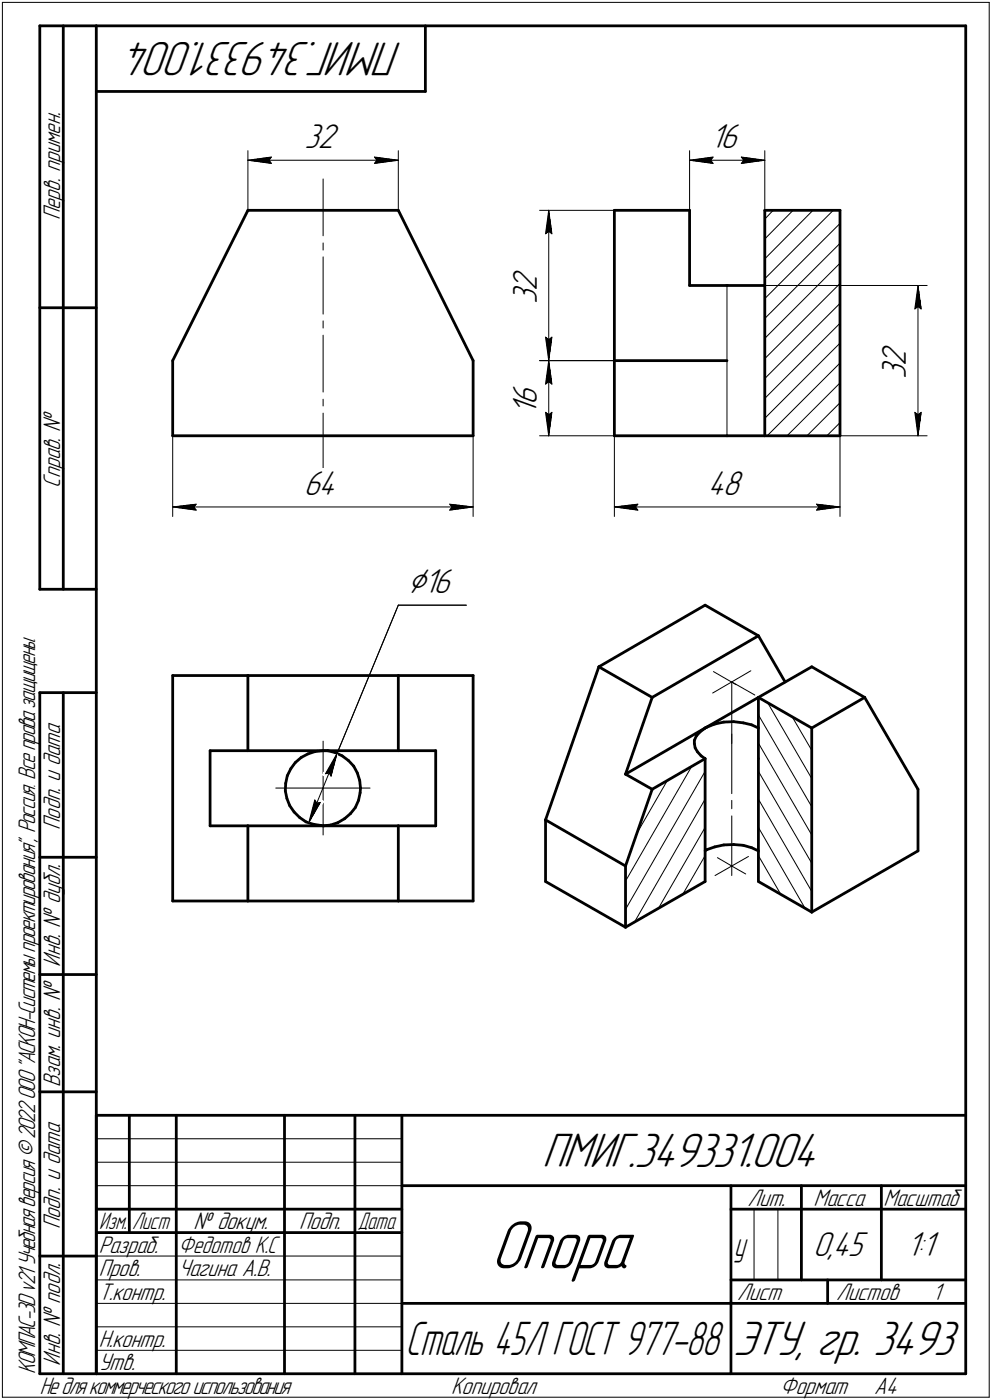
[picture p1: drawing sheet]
<svg xmlns="http://www.w3.org/2000/svg" width="211mm" height="298mm" viewBox="0 0 211 298" stroke-linecap="round" stroke-linejoin="round" font-family="sans-serif">
<defs><g id="words">
<text font-size="15.6" x="104.4" y="270.1">Опора</text>
<g font-size="10.9">
<text x="85.7" y="9" transform="rotate(-180 85.7 9)">ПМИГ.349331.004</text>
<text x="115.3" y="248.5">ПМИГ.349331.004</text>
<text x="156" y="288.5">ЭТУ, гр. 3493</text>
</g>
<text font-size="10.7" x="86.3" y="288.5">Сталь 45Л ГОСТ 977-88</text>
<text font-size="8.5" x="86.7" y="126.3">Ç16</text>
<g font-size="7.8">
<text x="64.8" y="31.6">32</text>
<text x="151.2" y="31.6">16</text>
<text x="114.2" y="64.7" transform="rotate(-90 114.2 64.7)">3</text>
<text x="114.2" y="61.9" transform="rotate(-90 114.2 61.9)">2</text>
<text x="192.8" y="77.9" transform="rotate(-90 192.8 77.9)">2</text>
<text x="192.8" y="80.7" transform="rotate(-90 192.8 80.7)">3</text>
<text x="114.2" y="88.4" transform="rotate(-90 114.2 88.4)">1</text>
<text x="114.2" y="86.3" transform="rotate(-90 114.2 86.3)">6</text>
<text x="64.6" y="105.4">64</text>
<text x="150.6" y="105.4">48</text>
<text x="173" y="267.5">0,45</text>
<text x="192.9" y="267.5">1:1</text>
</g>
<text font-size="7.6" x="156.2" y="267.5">у</text>
<g font-size="5.4">
<text x="12.8" y="46.9" transform="rotate(-90 12.8 46.9)">Перв. примен.</text>
<text x="12.8" y="103.8" transform="rotate(-90 12.8 103.8)">Справ. №</text>
<text x="12.8" y="176.7" transform="rotate(-90 12.8 176.7)">Подп. и дата</text>
<text x="12.8" y="205.8" transform="rotate(-90 12.8 205.8)">Инв. № дубл.</text>
<text x="12.8" y="231.6" transform="rotate(-90 12.8 231.6)">Взам. инв. №</text>
<text x="159.1" y="256.8">Лит.</text>
<text x="173.1" y="256.8">Масса</text>
<text x="188" y="256.8">Масштаб</text>
<text x="12.8" y="261.7" transform="rotate(-90 12.8 261.7)">Подп. и дата</text>
<text x="41.2" y="261.8">№ докум.</text>
<text x="63.6" y="261.8">Подп.</text>
<text x="21" y="266.8">Разраб.</text>
<text x="38" y="266.8">Федотов К.С</text>
<text x="21" y="271.8">Пров.</text>
<text x="38" y="271.8">Чагина А.В.</text>
<text x="21" y="276.8">Т.контр.</text>
<text x="156.9" y="276.8">Лист</text>
<text x="177.9" y="276.8">Листов</text>
<text x="198.4" y="276.8">1</text>
<text x="21" y="286.8">Н.контр.</text>
<text x="7.5" y="292.5" transform="rotate(-90 7.5 292.5)">КОМПАС-3Dv21 Учебнаяверсия©2022ООО&quot;АСКОН-Системыпроектирования&quot;, Россия. Всеправазащищены.</text>
<text x="12.8" y="290.8" transform="rotate(-90 12.8 290.8)">Инв. № подл.</text>
<text x="21" y="291.8">Утв.</text>
<text x="8.5" y="296.7">Недлякоммерческогоиспользования</text>
<text x="96" y="296.8">Копировал</text>
<text x="166" y="296.8">Формат</text>
<text x="186" y="296.8">A4</text>
</g>
<g font-size="5.3">
<text x="21.1" y="261.8">Изм.</text>
<text x="28.1" y="261.8">Лист</text>
<text x="76.1" y="261.8">Дата</text>
</g>
</g></defs>
<g fill="none" stroke="#000" stroke-width=".59">
<path d="M8.5 5.5v120zM8.5 5.5h12zM13.5 5.5v120zM20.5 5.5v287zM20.5 5.5h185zM20.5 19.5h70zM90.5 5.5v14zM205.5 5.5v287zM52.7 44.8h32.1zM52.7 44.8l-16 32zM84.8 44.8l15.9 32zM130.7 44.8h16z"/>
<path d="M130.7 44.8v32zM146.7 44.8v16zM162.7 44.8h16zM162.7 44.8v16zM178.7 44.8v48zM8.5 65.5h12zM36.7 76.8v16zM100.7 76.8v16zM130.7 76.8v16zM130.7 76.8h24zM146.7 60.8h8zM154.7 60.8h8z"/>
<path d="M162.7 60.8v32zM36.7 92.8h64zM130.7 92.8h24zM154.7 92.8h8zM162.7 92.8h16zM8.5 125.5h12zM150 128.9l11.4 6.5zM161.4 135.4l5.6 9.8zM8.5 147.5v145zM8.5 147.5h12zM13.5 147.5v145zM36.7 143.8v48.1z"/>
<path d="M36.7 143.8h16zM44.7 159.9h8zM44.7 159.9v16zM52.7 143.8h32.1zM52.7 159.9h32.1zM52.7 143.8v16.1zM68.7 159.9h1.1zM69.8 159.9l1.6 .4zM84.8 143.8v16.1zM84.8 143.8h15.9zM84.8 159.9h7.9zM92.7 159.9v16z"/>
<path d="M100.7 143.8v48.1zM127.4 142l22.6-13.1zM127.4 142l11.4 6.5zM127.4 142l-11.3 32.6zM138.8 148.5l22.6-13.1zM138.8 148.5l-5.7 16.3zM147.7 157.6v.7zM147.7 158.3l.2 1zM147.9 159.3l.5 .8zM148.2 156.7l-.5 .9zM148.9 155.9l1.1-.9zM148.9 155.9l-.7 .8z"/>
<path d="M150 155l11.4-6.5zM150 155l.4-.1zM150.4 154.9l1.7-.7zM152.1 154.2l1.9-.4zM154 153.8l2.1-.1zM156.1 153.7l2.1 .2zM158.2 153.9l1.7 .4zM159.9 154.3l1.5 .7zM161.4 148.5l11.3-6.5zM161.4 148.5v13zM161.4 148.5l11.3 6.5zM172.7 155l11.3-6.5z"/>
<path d="M172.7 142l11.3 6.5zM172.7 155v39.2zM184 148.5l11.3 19.6zM44.7 175.9h8zM52.7 175.9h32.1zM52.7 175.9v16zM60.7 168.4l.3 1.6zM60.8 166.8l-.1 1.6zM61 170l.6 1.5zM61.1 165.2l-.3 1.6zM61.6 171.5l1 1.4zM61.9 163.7l-.8 1.5z"/>
<path d="M62.6 172.9l1.2 1.2zM62.8 162.4l1.3-1.1zM62.8 162.4l-.9 1.3zM63.8 174.1l1.3 .9zM64.1 161.3l1.4-.8zM65.1 175l1.5 .5zM65.5 160.5l1.6-.5zM66.6 175.5l1.6 .3zM67.1 160l1.6-.1zM68.2 175.8l.5 .1zM68.7 175.9l1.7-.2zM70.4 175.7l1.5-.5z"/>
<path d="M71.4 160.3l1.4 .7zM71.9 175.2l1.4-.9zM72.8 161l1.4 1zM73.3 174.3l1.3-1.1zM74.2 162l1.1 1.2zM75.3 163.2l.7 1.4zM75.6 172l-1 1.2zM76 164.6l.5 1.6zM76.3 170.4l-.7 1.6zM76.5 166.2l.2 1.6zM76.6 168.8l-.3 1.6zM76.7 167.8l-.1 1z"/>
<path d="M84.8 175.9v16zM84.8 175.9h7.9zM116.1 174.6v13.1zM116.1 174.6l17 9.8zM133.1 164.8l16.9-9.8zM133.1 164.8l5.7 3.3zM138.8 168.1l-5.7 16.3zM138.8 168.1l11.2-6.6zM148.4 160.1l.8 .9zM149.2 161l.8 .5zM150 161.5v26.2zM154 179.9l2.1-.1z"/>
<path d="M156.1 179.8l2.1 .2zM161.4 161.5v26.2zM195.3 168.1v13.1zM8.5 182.5h12zM36.7 191.9h16zM52.7 191.9h32.1zM84.8 191.9h15.9zM116.1 187.7l17 9.7zM133.1 184.4v13zM133.1 197.4l16.9-9.7zM150 181.2l.4-.3zM150.4 180.9l1.7-.6z"/>
<path d="M152.1 180.3l1.9-.4zM158.2 180l1.7 .5zM159.9 180.5l1.5 .7zM161.4 187.7l11.3 6.5zM172.7 194.2l22.6-13zM8.5 207.5h12zM8.5 232.5h12zM20.5 237.5h185zM20.5 237.5v55zM27.5 237.5v25zM37.5 237.5v55zM60.5 237.5v55z"/>
<path d="M75.5 237.5v55zM85.5 237.5v55zM20.5 257.5h65zM85.5 252.5h120zM155.5 252.5v40zM155.5 257.5h15zM170.5 252.5v20zM170.5 257.5h35zM187.5 252.5v20zM8.5 267.5h12zM20.5 262.5h65zM85.5 277.5h70z"/>
<path d="M155.5 277.5h50zM155.5 272.5h50zM176.1 272.5v5zM8.5 292.5h12zM20.5 292.5h185z"/>
</g>
<g fill="none" stroke="#000" stroke-width=".21">
<path d="M.5 .5v297zM.5 .5h210zM210.5 .5v297zM52.7 32.1v12.7zM52.7 34.1l5-.7zM52.7 34.1l5 .7zM52.7 34.1h32.1zM57.2 34.1l.5 .7zM57.7 33.4l-.5 .7zM68.7 38.1v12.1zM79.7 34.8l5.1-.7zM79.7 33.4l.5 .7z"/>
<path d="M79.7 33.4l5.1 .7zM80.2 34.1l-.5 .7zM84.8 32.1v12.7zM146.7 32.1v12.7zM146.7 34.1l5-.7zM146.7 34.1l5 .7zM146.7 34.1h16zM151.2 34.1l.5 .7zM151.7 33.4l-.5 .7zM157.7 34.8l5-.7zM157.7 33.4l.5 .7zM157.7 33.4l5 .7z"/>
<path d="M158.2 34.1l-.5 .7zM162.7 32.1v12.7zM68.7 51.7v1.6zM68.7 54.7v12.2zM114.8 44.8h15.9zM116.1 49.8l.7-.5zM116.8 44.8l.6 5zM116.8 49.3l.6 .5zM116.8 44.8l-.7 5zM116.8 44.8v32zM162.7 59.4l14.6-14.6zM164.5 44.8l-1.8 1.9z"/>
<path d="M168.7 44.8l-6 6.1zM173 44.8l-10.3 10.3zM68.7 68.3v1.5zM68.7 71.4v12.1zM114.8 76.8h15.9zM116.1 71.8l.7 5zM116.1 71.8l.7 .5zM116.8 72.3l.6-.5zM116.8 76.8l.6 5zM116.8 76.8l-.7 5zM116.8 76.8v16zM117.4 71.8l-.6 5z"/>
<path d="M154.7 60.8v32zM162.7 76.4l16-16zM162.7 72.1l16-16.1zM162.7 67.8l16-16zM162.7 63.6l16-16zM162.7 60.8h34.6zM194.6 65.8l.7-.5zM195.3 60.8l.7 5zM195.3 65.3l.7 .5zM195.3 60.8l-.7 5zM195.3 60.8v32zM36.7 92.8v17.2z"/>
<path d="M68.7 85v1.4zM68.7 88v12.1zM100.7 92.8v17.2zM114.8 92.8h15.9zM116.1 81.8l.7-.5zM116.1 87.8l.7 5zM116.1 87.8l.7 .5zM116.8 81.3l.6 .5zM116.8 88.3l.6-.5zM117.4 87.8l-.6 5zM130.7 92.8v17.2zM162.7 89.1l16-16z"/>
<path d="M162.7 84.8l16-16zM162.7 80.6l16-16zM162.7 92.8h34.6zM163.2 92.8l15.5-15.5zM167.5 92.8l11.2-11.3zM171.7 92.8l7-7zM175.9 92.8l2.8-2.8zM178.7 92.8v17.2zM194.6 87.8l.7 5zM194.6 87.8l.7 .5zM195.3 88.3l.7-.5zM196 87.8l-.7 5z"/>
<path d="M36.7 107.9l5-.5zM36.7 107.9l5 .7zM36.7 107.9h64zM41.2 107.9l.5 .7zM41.7 107.4l-.5 .5zM95.7 108.6l5-.7zM95.7 107.4l.5 .5zM95.7 107.4l5 .5zM96.2 107.9l-.5 .7zM130.7 107.9l5-.5zM130.7 107.9l5 .7zM130.7 107.9h48z"/>
<path d="M135.2 107.9l.5 .7zM135.7 107.4l-.5 .5zM173.7 108.6l5-.7zM173.7 107.4l.5 .5zM173.7 107.4l5 .5zM174.2 107.9l-.5 .7zM84.8 128.9l-13.1 31.5zM84.8 128.9h14.4zM68.7 157.8v10zM151.6 147.6l4.1-2.4zM151.8 143l4.8 2.8zM155.7 145.2v13.1z"/>
<path d="M155.7 145.2l4.1-2.4zM155.7 145.2l4.9 2.8zM155.7 156.3v12.7zM161.4 158.2l11.3 19.6zM161.4 152.2l11.3 19.6zM163.3 149.6l9.4 16.2zM168.6 152.7l4.1 7.1zM58.7 167.8h10zM67 170.3l-1.3 4.9zM67 170.3l.4 .7zM67.4 171l.8-.1zM68.2 170.9l-2.5 4.3z"/>
<path d="M68.7 167.8h10zM68.7 167.8v10zM69.3 164.8l.7-.2zM70 164.6l.4 .7zM71.7 160.4l-1.3 4.9zM71.7 160.4l-2.4 4.4zM71.7 160.4l-6 14.8zM142 166.2l-6.4 11.2zM147.2 163.2l-14.1 24.4zM150 176.2l-9.9 17.2zM150 170.2l-15 26.2zM150 164.3l-16.9 29.3z"/>
<path d="M155.7 173.7v12.7zM155.7 170.4v1.8zM161.4 176.2l9.9 17.2zM161.4 170.2l11.3 19.6zM161.4 164.3l11.3 19.5zM150 182.2l-4.7 8.2zM152.1 186.4l3.6-2zM152.7 182.6l3 1.8zM155.5 184.3l3.2 1.8zM155.7 184.4l3.6-2zM161.4 182.2l4.7 8.2zM20.5 247.5h65z"/>
<path d="M20.5 252.5h65zM20.5 242.5h65zM160.4 257.5v15zM165.5 257.5v15zM20.5 267.5h65zM20.5 272.5h65zM20.5 277.5h65zM.5 297.5h210zM20.5 282.5h65zM20.5 287.5h65z"/>
</g>
<g fill="#fff" stroke="#fff" stroke-width=".21">
<path d="M64.6 99.8h8.2zM64.6 99.9h8.2zM64.6 100h8.2zM64.6 100.1h8.2zM64.6 100.2h8.2zM64.6 100.2h8.2zM64.6 100.3h8.2zM64.6 100.4h8.2zM64.6 100.5h8.2zM64.6 100.6h8.2zM64.6 100.7h8.2zM64.6 100.8h8.2zM64.6 100.8h8.2zM64.6 100.9h8.2zM64.6 101h8.2zM64.6 101.1h8.2zM64.6 101.2h8.2zM64.6 101.3h8.2zM64.6 101.3h8.2zM64.6 101.4h8.2zM64.6 101.5h8.2zM64.6 101.6h8.2zM64.6 101.7h8.2zM64.6 101.8h8.2zM64.6 101.9h8.2zM64.6 101.9h8.2zM64.6 102h8.2zM64.6 102.1h8.2zM64.6 102.2h8.2zM64.6 102.3h8.2zM64.6 102.4h8.2zM64.6 102.4h8.2zM64.6 102.5h8.2zM64.6 102.6h8.2zM64.6 102.7h8.2zM64.6 102.8h8.2zM64.6 102.9h8.2zM64.6 103h8.2zM64.6 103h8.2zM64.6 103.1h8.2zM64.6 103.2h8.2zM64.6 103.3h8.2zM64.6 103.4h8.2zM64.6 103.5h8.2zM64.6 103.5h8.2zM64.6 103.6h8.2zM64.6 103.7h8.2zM64.6 103.8h8.2zM64.6 103.9h8.2zM64.6 104h8.2zM64.6 104.1h8.2zM64.6 104.1h8.2zM64.6 104.2h8.2zM64.6 104.3h8.2zM64.6 104.4h8.2zM64.6 104.5h8.2zM64.6 104.6h8.2zM64.6 104.6h8.2zM64.6 104.7h8.2zM64.6 104.8h8.2zM64.6 104.9h8.2zM64.6 105h8.2zM64.6 105.1h8.2zM64.6 105.2h8.2zM64.6 105.2h8.2zM64.6 105.3h8.2zM64.6 105.4h8.2zM64.6 105.5h8.2zM64.6 105.6h8.2zM64.6 105.7h8.2zM64.6 105.7h8.2zM64.6 105.8h8.2zM64.6 105.9h8.2zM64.6 106h8.2zM64.6 106.1h8.2zM64.6 106.2h8.2zM64.6 106.3h8.2zM64.6 106.3h8.2zM64.6 106.4h8.2zM64.6 106.5h8.2zM64.6 106.6h8.2zM64.6 106.7h8.2zM64.6 106.8h8.2zM64.6 106.8h8.2zM64.6 106.9h8.2z"/>
<path d="M41.7 106.8h.5zM41.1 106.9h1.1zM40.4 107h1.8zM39.8 107.1h2.4zM39.2 107.2h3zM38.5 107.3h3.7zM38.4 107.4h3.8zM38.1 107.4h4.1zM37.9 107.5h4.3zM37.7 107.6h4.5zM37.4 107.7h4.8zM37.3 107.8h4.9zM37 107.9h5.2zM36.7 107.9h5.5zM37 108h5.2zM37.2 108.1h5zM37.3 108.2h4.9zM37.6 108.3h4.6zM37.8 108.4h4.4zM37.9 108.5h4.3zM38.2 108.5h4zM38.4 108.6h3.8zM38.5 108.7h3.7zM39.2 108.8h3zM39.8 108.9h2.4zM40.4 109h1.8zM41.1 109.1h1.1zM41.7 109.1h.5z"/>
<path d="M95.2 106.8h.7zM95.2 106.9h1.3zM95.2 107h1.9zM95.2 107.1h2.5zM95.2 107.2h3.1zM95.2 107.3h3.7zM95.2 107.4h3.9zM95.2 107.4h4.2zM95.2 107.5h4.4zM95.2 107.6h4.6zM95.2 107.7h4.9zM95.2 107.8h5zM95.2 107.9h5.3zM95.2 107.9h5.5zM95.2 108h5.3zM95.2 108.1h5.1zM95.2 108.2h4.9zM95.2 108.3h4.7zM95.2 108.4h4.5zM95.2 108.5h4.3zM95.2 108.5h4.1zM95.2 108.6h3.9zM95.2 108.7h3.7zM95.2 108.8h3.1zM95.2 108.9h2.5zM95.2 109h1.9zM95.2 109.1h1.3zM95.2 109.1h.7z"/>
<path d="M64.9 26h7.7zM64.9 26.1h7.7zM64.9 26.2h7.7zM64.9 26.2h7.7zM64.9 26.3h7.7zM64.9 26.4h7.7zM64.9 26.5h7.7zM64.9 26.6h7.7zM64.9 26.7h7.7zM64.9 26.8h7.7zM64.9 26.8h7.7zM64.9 26.9h7.7zM64.9 27h7.7zM64.9 27.1h7.7zM64.9 27.2h7.7zM64.9 27.3h7.7zM64.9 27.3h7.7zM64.9 27.4h7.7zM64.9 27.5h7.7zM64.9 27.6h7.7zM64.9 27.7h7.7zM64.9 27.8h7.7zM64.9 27.9h7.7zM64.9 27.9h7.7zM64.9 28h7.7zM64.9 28.1h7.7zM64.9 28.2h7.7zM64.9 28.3h7.7zM64.9 28.4h7.7zM64.9 28.4h7.7zM64.9 28.5h7.7zM64.9 28.6h7.7zM64.9 28.7h7.7zM64.9 28.8h7.7zM64.9 28.9h7.7zM64.9 29h7.7zM64.9 29h7.7zM64.9 29.1h7.7zM64.9 29.2h7.7zM64.9 29.3h7.7zM64.9 29.4h7.7zM64.9 29.5h7.7zM64.9 29.5h7.7zM64.9 29.6h7.7zM64.9 29.7h7.7zM64.9 29.8h7.7zM64.9 29.9h7.7zM64.9 30h7.7zM64.9 30.1h7.7zM64.9 30.1h7.7zM64.9 30.2h7.7zM64.9 30.3h7.7zM64.9 30.4h7.7zM64.9 30.5h7.7zM64.9 30.6h7.7zM64.9 30.6h7.7zM64.9 30.7h7.7zM64.9 30.8h7.7zM64.9 30.9h7.7zM64.9 31h7.7zM64.9 31.1h7.7zM64.9 31.2h7.7zM64.9 31.2h7.7zM64.9 31.3h7.7zM64.9 31.4h7.7zM64.9 31.5h7.7zM64.9 31.6h7.7zM64.9 31.7h7.7zM64.9 31.7h7.7zM64.9 31.8h7.7zM64.9 31.9h7.7zM64.9 32h7.7zM64.9 32.1h7.7zM64.9 32.2h7.7zM64.9 32.3h7.7zM64.9 32.3h7.7zM64.9 32.4h7.7zM64.9 32.5h7.7zM64.9 32.6h7.7zM64.9 32.7h7.7zM64.9 32.8h7.7zM64.9 32.9h7.7zM64.9 32.9h7.7zM64.9 33h7.7z"/>
<path d="M57.7 32.9h.6zM57.1 33h1.2zM56.4 33.1h1.9zM55.8 33.2h2.5zM55.2 33.3h3.1zM54.5 33.4h3.8zM54.4 33.4h3.9zM54.2 33.5h4.1zM53.9 33.6h4.4zM53.8 33.7h4.5zM53.6 33.8h4.7zM53.3 33.9h5zM53.2 34h5.1zM53 34h5.3zM52.7 34.1h5.6zM53 34.2h5.3zM53.3 34.3h5zM53.4 34.4h4.9zM53.7 34.5h4.6zM53.9 34.5h4.4zM54.1 34.6h4.2zM54.4 34.7h3.9zM54.5 34.8h3.8zM55.2 34.9h3.1zM55.8 35h2.5zM56.4 35.1h1.9zM57.1 35.1h1.2zM57.7 35.2h.6z"/>
<path d="M79.2 32.9h.7zM79.2 33h1.3zM79.2 33.1h1.9zM79.2 33.2h2.5zM79.2 33.3h3.1zM79.2 33.4h3.7zM79.2 33.4h3.9zM79.2 33.5h4.1zM79.2 33.6h4.4zM79.2 33.7h4.5zM79.2 33.8h4.8zM79.2 33.9h5zM79.2 34h5.2zM79.2 34h5.4zM79.2 34.1h5.6zM79.2 34.2h5.4zM79.2 34.3h5.1zM79.2 34.4h4.9zM79.2 34.5h4.6zM79.2 34.5h4.5zM79.2 34.6h4.2zM79.2 34.7h3.9zM79.2 34.8h3.7zM79.2 34.9h3.1zM79.2 35h2.5zM79.2 35.1h1.9zM79.2 35.1h1.3zM79.2 35.2h.7z"/>
<path d="M66.6 169.8h.3zM66.6 169.8h.5zM66.6 169.9h.7zM66.5 170h1.1zM66.5 170.1h1.2zM66.5 170.2h1.5zM66.5 170.3h1.7zM66.5 170.3h1.8zM66.5 170.4h2.1zM66.5 170.5h2.2zM66.5 170.6h2.4zM66.4 170.7h2.5zM66.4 170.8h2.4zM66.4 170.9h2.4zM66.4 170.9h2.3zM66.3 171h2.4zM66.3 171.1h2.4zM66.3 171.2h2.3zM66.3 171.3h2.3zM66.2 171.4h2.3zM66.2 171.4h2.3zM66.2 171.5h2.2zM66.2 171.6h2.2zM66.1 171.7h2.2zM66.1 171.8h2.1zM66.1 171.9h2.1zM66.1 172h2.1zM66 172h2.2zM66 172.1h2.1zM66 172.2h2zM66 172.3h2zM66 172.4h1.9zM66 172.5h1.9zM66 172.6h1.8zM66 172.6h1.8zM65.9 172.7h1.8zM65.9 172.8h1.7zM65.9 172.9h1.7zM65.9 173h1.7zM65.8 173.1h1.8zM65.8 173.1h1.7zM65.8 173.2h1.7zM65.7 173.3h1.7zM65.7 173.4h1.6zM65.7 173.5h1.6zM65.7 173.6h1.5zM65.7 173.7h1.5zM65.7 173.7h1.4zM65.7 173.8h1.4zM65.7 173.9h1.3zM65.7 174h1.2zM65.7 174.1h1.1zM65.7 174.2h1zM65.7 174.2h.9zM65.7 174.3h.8zM65.7 174.4h.8zM65.7 174.5h.7zM65.7 174.6h.6zM65.7 174.7h.5zM65.7 174.8h.4zM65.7 174.8h.3zM65.7 174.9h.3zM65.7 175h.2z"/>
<path d="M71.6 160.5h.2zM71.5 160.6h.3zM71.5 160.7h.3zM71.4 160.8h.4zM71.3 160.9h.5zM71.2 161h.6zM71.1 161h.7zM71 161.1h.8zM71 161.2h.8zM70.9 161.3h.9zM70.8 161.4h1zM70.7 161.5h1.1zM70.6 161.5h1.2zM70.5 161.6h1.3zM70.4 161.7h1.4zM70.4 161.8h1.4zM70.4 161.9h1.4zM70.3 162h1.5zM70.3 162.1h1.5zM70.2 162.1h1.6zM70.2 162.2h1.6zM70.1 162.3h1.7zM70 162.4h1.8zM70 162.5h1.8zM69.9 162.6h1.9zM69.9 162.6h1.9zM69.8 162.7h1.9zM69.8 162.8h1.9zM69.8 162.9h1.9zM69.7 163h1.9zM69.7 163.1h1.9zM69.6 163.2h2zM69.6 163.2h2zM69.5 163.3h2zM69.4 163.4h2.1zM69.4 163.5h2.1zM69.3 163.6h2.2zM69.3 163.7h2.2zM69.3 163.7h2.2zM69.3 163.8h2.2zM69.2 163.9h2.2zM69.1 164h2.3zM69.1 164.1h2.3zM69 164.2h2.3zM69 164.3h2.3zM68.9 164.3h2.4zM68.9 164.4h2.4zM68.8 164.5h2.4zM68.7 164.6h2.5zM68.7 164.7h2.5zM68.7 164.8h2.4zM68.7 164.8h2.4zM68.6 164.9h2.5zM68.5 165h2.6zM68.7 165.1h2.3zM68.9 165.2h2.1zM69.1 165.3h1.9zM69.3 165.4h1.7zM69.5 165.4h1.5zM69.7 165.5h1.3zM69.9 165.6h1.1zM70.2 165.7h.7zM70.4 165.8h.5zM70.6 165.9h.3z"/>
<path d="M86.7 120.6h10.6zM86.7 120.7h10.6zM86.7 120.8h10.6zM86.7 120.9h10.6zM86.7 121h10.6zM86.7 121.1h10.6zM86.7 121.2h10.6zM86.7 121.2h10.6zM86.7 121.3h10.6zM86.7 121.4h10.6zM86.7 121.5h10.6zM86.7 121.6h10.6zM86.7 121.7h10.6zM86.7 121.8h10.6zM86.7 121.8h10.6zM86.7 121.9h10.6zM86.7 122h10.6zM86.7 122.1h10.6zM86.7 122.2h10.6zM86.7 122.3h10.6zM86.7 122.3h10.6zM86.7 122.4h10.6zM86.7 122.5h10.6zM86.7 122.6h10.6zM86.7 122.7h10.6zM86.7 122.8h10.6zM86.7 122.9h10.6zM86.7 122.9h10.6zM86.7 123h10.6zM86.7 123.1h10.6zM86.7 123.2h10.6zM86.7 123.3h10.6zM86.7 123.4h10.6zM86.7 123.4h10.6zM86.7 123.5h10.6zM86.7 123.6h10.6zM86.7 123.7h10.6zM86.7 123.8h10.6zM86.7 123.9h10.6zM86.7 124h10.6zM86.7 124h10.6zM86.7 124.1h10.6zM86.7 124.2h10.6zM86.7 124.3h10.6zM86.7 124.4h10.6zM86.7 124.5h10.6zM86.7 124.5h10.6zM86.7 124.6h10.6zM86.7 124.7h10.6zM86.7 124.8h10.6zM86.7 124.9h10.6zM86.7 125h10.6zM86.7 125.1h10.6zM86.7 125.1h10.6zM86.7 125.2h10.6zM86.7 125.3h10.6zM86.7 125.4h10.6zM86.7 125.5h10.6zM86.7 125.6h10.6zM86.7 125.6h10.6zM86.7 125.7h10.6zM86.7 125.8h10.6zM86.7 125.9h10.6zM86.7 126h10.6zM86.7 126.1h10.6zM86.7 126.2h10.6zM86.7 126.2h10.6zM86.7 126.3h10.6zM86.7 126.4h10.6zM86.7 126.5h10.6zM86.7 126.6h10.6zM86.7 126.7h10.6zM86.7 126.7h10.6zM86.7 126.8h10.6zM86.7 126.9h10.6zM86.7 127h10.6zM86.7 127.1h10.6zM86.7 127.2h10.6zM86.7 127.3h10.6zM86.7 127.3h10.6zM86.7 127.4h10.6zM86.7 127.5h10.6zM86.7 127.6h10.6zM86.7 127.7h10.6zM86.7 127.8h10.6zM86.7 127.8h10.6z"/>
<path d="M150.6 99.8h8.2zM150.6 99.9h8.2zM150.6 100h8.2zM150.6 100.1h8.2zM150.6 100.2h8.2zM150.6 100.2h8.2zM150.6 100.3h8.2zM150.6 100.4h8.2zM150.6 100.5h8.2zM150.6 100.6h8.2zM150.6 100.7h8.2zM150.6 100.8h8.2zM150.6 100.8h8.2zM150.6 100.9h8.2zM150.6 101h8.2zM150.6 101.1h8.2zM150.6 101.2h8.2zM150.6 101.3h8.2zM150.6 101.3h8.2zM150.6 101.4h8.2zM150.6 101.5h8.2zM150.6 101.6h8.2zM150.6 101.7h8.2zM150.6 101.8h8.2zM150.6 101.9h8.2zM150.6 101.9h8.2zM150.6 102h8.2zM150.6 102.1h8.2zM150.6 102.2h8.2zM150.6 102.3h8.2zM150.6 102.4h8.2zM150.6 102.4h8.2zM150.6 102.5h8.2zM150.6 102.6h8.2zM150.6 102.7h8.2zM150.6 102.8h8.2zM150.6 102.9h8.2zM150.6 103h8.2zM150.6 103h8.2zM150.6 103.1h8.2zM150.6 103.2h8.2zM150.6 103.3h8.2zM150.6 103.4h8.2zM150.6 103.5h8.2zM150.6 103.5h8.2zM150.6 103.6h8.2zM150.6 103.7h8.2zM150.6 103.8h8.2zM150.6 103.9h8.2zM150.6 104h8.2zM150.6 104.1h8.2zM150.6 104.1h8.2zM150.6 104.2h8.2zM150.6 104.3h8.2zM150.6 104.4h8.2zM150.6 104.5h8.2zM150.6 104.6h8.2zM150.6 104.6h8.2zM150.6 104.7h8.2zM150.6 104.8h8.2zM150.6 104.9h8.2zM150.6 105h8.2zM150.6 105.1h8.2zM150.6 105.2h8.2zM150.6 105.2h8.2zM150.6 105.3h8.2zM150.6 105.4h8.2zM150.6 105.5h8.2zM150.6 105.6h8.2zM150.6 105.7h8.2zM150.6 105.7h8.2zM150.6 105.8h8.2zM150.6 105.9h8.2zM150.6 106h8.2zM150.6 106.1h8.2zM150.6 106.2h8.2zM150.6 106.3h8.2zM150.6 106.3h8.2zM150.6 106.4h8.2zM150.6 106.5h8.2zM150.6 106.6h8.2zM150.6 106.7h8.2zM150.6 106.8h8.2zM150.6 106.8h8.2zM150.6 106.9h8.2z"/>
<path d="M135.6 106.8h.6zM135 106.9h1.2zM134.4 107h1.8zM133.8 107.1h2.4zM133.2 107.2h3zM132.5 107.3h3.7zM132.3 107.4h3.9zM132.1 107.4h4.1zM131.9 107.5h4.3zM131.7 107.6h4.5zM131.4 107.7h4.8zM131.2 107.8h5zM131 107.9h5.2zM130.7 107.9h5.5zM131 108h5.2zM131.1 108.1h5.1zM131.3 108.2h4.9zM131.6 108.3h4.6zM131.7 108.4h4.5zM131.9 108.5h4.3zM132.2 108.5h4zM132.3 108.6h3.9zM132.5 108.7h3.7zM133.2 108.8h3zM133.8 108.9h2.4zM134.4 109h1.8zM135 109.1h1.2zM135.6 109.1h.6z"/>
<path d="M173.2 106.8h.7zM173.2 106.9h1.3zM173.2 107h1.9zM173.2 107.1h2.6zM173.2 107.2h3.2zM173.2 107.3h3.8zM173.2 107.4h4zM173.2 107.4h4.3zM173.2 107.5h4.4zM173.2 107.6h4.7zM173.2 107.7h4.9zM173.2 107.8h5.1zM173.2 107.9h5.4zM173.2 107.9h5.5zM173.2 108h5.4zM173.2 108.1h5.2zM173.2 108.2h4.9zM173.2 108.3h4.8zM173.2 108.4h4.6zM173.2 108.5h4.3zM173.2 108.5h4.2zM173.2 108.6h4zM173.2 108.7h3.8zM173.2 108.8h3.2zM173.2 108.9h2.6zM173.2 109h1.9zM173.2 109.1h1.3zM173.2 109.1h.7z"/>
<path d="M108.6 56.9h7.1zM108.6 57h7.1zM108.6 57.1h7.1zM108.6 57.1h7.1zM108.6 57.2h7.1zM108.6 57.3h7.1zM108.6 57.4h7.1zM108.6 57.5h7.1zM108.6 57.6h7.1zM108.6 57.7h7.1zM108.6 57.7h7.1zM108.6 57.8h7.1zM108.6 57.9h7.1zM108.6 58h7.1zM108.6 58.1h7.1zM108.6 58.2h7.1zM108.6 58.3h7.1zM108.6 58.3h7.1zM108.6 58.4h7.1zM108.6 58.5h7.1zM108.6 58.6h7.1zM108.6 58.7h7.1zM108.6 58.8h7.1zM108.6 58.8h7.1zM108.6 58.9h7.1zM108.6 59h7.1zM108.6 59.1h7.1zM108.6 59.2h7.1zM108.6 59.3h7.1zM108.6 59.4h7.1zM108.6 59.4h7.1zM108.6 59.5h7.1zM108.6 59.6h7.1zM108.6 59.7h7.1zM108.6 59.8h7.1zM108.6 59.9h7.1zM108.6 59.9h7.1zM108.6 60h7.1zM108.6 60.1h7.1zM108.6 60.2h7.1zM108.6 60.3h7.1zM108.6 60.4h7.1zM108.6 60.5h7.1zM108.6 60.5h7.1zM108.6 60.6h7.1zM108.6 60.7h7.1zM108.6 60.8h7.1zM108.6 60.9h7.1zM108.6 61h7.1zM108.6 61h7.1zM108.6 61.1h7.1zM108.6 61.2h7.1zM108.6 61.3h7.1zM108.6 61.4h7.1zM108.6 61.5h7.1zM108.6 61.6h7.1zM108.6 61.6h7.1zM108.6 61.7h7.1zM108.6 61.8h7.1zM108.6 61.9h7.1zM108.6 62h7.1zM108.6 62.1h7.1zM108.6 62.1h7.1zM108.6 62.2h7.1zM108.6 62.3h7.1zM108.6 62.4h7.1zM108.6 62.5h7.1zM108.6 62.6h7.1zM108.6 62.7h7.1zM108.6 62.7h7.1zM108.6 62.8h7.1zM108.6 62.9h7.1zM108.6 63h7.1zM108.6 63.1h7.1zM108.6 63.2h7.1zM108.6 63.2h7.1zM108.6 63.3h7.1zM108.6 63.4h7.1zM108.6 63.5h7.1zM108.6 63.6h7.1zM108.6 63.7h7.1zM108.6 63.8h7.1zM108.6 63.8h7.1zM108.6 63.9h7.1zM108.6 64h7.1zM108.6 64.1h7.1zM108.6 64.2h7.1zM108.6 64.3h7.1zM108.6 64.3h7.1zM108.6 64.4h7.1zM108.6 64.5h7.1zM108.6 64.6h7.1z"/>
<path d="M116.7 45h.2zM116.7 45.1h.2zM116.6 45.2h.4zM116.6 45.3h.4zM116.5 45.4h.5zM116.5 45.5h.6zM116.5 45.6h.6zM116.4 45.6h.8zM116.4 45.7h.8zM116.3 45.8h1zM116.3 45.9h1zM116.2 46h1.1zM116.2 46.1h1.1zM116.2 46.1h1.1zM116.2 46.2h1.2zM116.2 46.3h1.2zM116.1 46.4h1.4zM116.1 46.5h1.4zM116 46.6h1.5zM116 46.7h1.6zM116 46.7h1.6zM116 46.8h1.6zM116 46.9h1.6zM116 47h1.6zM116 47.1h1.6zM116 47.2h1.6zM116 47.2h1.7zM115.9 47.3h1.8zM115.9 47.4h1.8zM115.9 47.5h1.8zM115.9 47.6h1.8zM115.9 47.7h1.8zM115.9 47.8h1.8zM115.9 47.8h1.9zM115.9 47.9h1.9zM115.9 48h1.9zM115.8 48.1h2zM115.8 48.2h2zM115.8 48.3h2zM115.8 48.3h2zM115.8 48.4h2zM115.8 48.5h2.1zM115.8 48.6h2.1zM115.8 48.7h2.1zM115.8 48.8h2.1zM115.7 48.9h2.2zM115.7 48.9h2.2zM115.7 49h2.2zM115.7 49.1h2.2zM115.7 49.2h2.2zM115.7 49.3h2.2zM115.7 49.4h2.2zM115.7 49.4h2.2zM115.7 49.5h2.2zM115.7 49.6h2.2zM115.7 49.7h2.3zM115.7 49.8h2.3zM115.7 49.9h2.3zM115.7 50h2.3zM115.7 50h2.3zM115.7 50.1h2.3zM115.7 50.2h2.3z"/>
<path d="M115.6 71.3h2.4zM115.7 71.4h2.3zM115.7 71.5h2.3zM115.7 71.5h2.3zM115.7 71.6h2.3zM115.7 71.7h2.3zM115.7 71.8h2.3zM115.7 71.9h2.3zM115.7 72h2.2zM115.7 72.1h2.2zM115.7 72.1h2.2zM115.7 72.2h2.2zM115.7 72.3h2.2zM115.7 72.4h2.2zM115.7 72.5h2.2zM115.7 72.6h2.2zM115.7 72.6h2.2zM115.7 72.7h2.2zM115.8 72.8h2.1zM115.8 72.9h2.1zM115.8 73h2.1zM115.8 73.1h2.1zM115.8 73.2h2zM115.8 73.2h2zM115.8 73.3h2zM115.8 73.4h2zM115.8 73.5h2zM115.9 73.6h1.9zM115.9 73.7h1.9zM115.9 73.7h1.9zM115.9 73.8h1.8zM115.9 73.9h1.8zM115.9 74h1.8zM115.9 74.1h1.8zM115.9 74.2h1.8zM115.9 74.3h1.8zM116 74.3h1.7zM116 74.4h1.6zM116 74.5h1.6zM116 74.6h1.6zM116 74.7h1.6zM116 74.8h1.6zM116 74.8h1.6zM116 74.9h1.6zM116 75h1.5zM116.1 75.1h1.4zM116.1 75.2h1.4zM116.2 75.3h1.2zM116.2 75.4h1.2zM116.2 75.4h1.1zM116.2 75.5h1.1zM116.2 75.6h1.1zM116.3 75.7h1zM116.3 75.8h1zM116.4 75.9h.8zM116.4 75.9h.8zM116.5 76h.6zM116.5 76.1h.6zM116.5 76.2h.5zM116.6 76.3h.4zM116.6 76.4h.4zM116.7 76.5h.2zM116.7 76.5h.2z"/>
<path d="M151.1 26h7.1zM151.1 26.1h7.1zM151.1 26.2h7.1zM151.1 26.2h7.1zM151.1 26.3h7.1zM151.1 26.4h7.1zM151.1 26.5h7.1zM151.1 26.6h7.1zM151.1 26.7h7.1zM151.1 26.8h7.1zM151.1 26.8h7.1zM151.1 26.9h7.1zM151.1 27h7.1zM151.1 27.1h7.1zM151.1 27.2h7.1zM151.1 27.3h7.1zM151.1 27.3h7.1zM151.1 27.4h7.1zM151.1 27.5h7.1zM151.1 27.6h7.1zM151.1 27.7h7.1zM151.1 27.8h7.1zM151.1 27.9h7.1zM151.1 27.9h7.1zM151.1 28h7.1zM151.1 28.1h7.1zM151.1 28.2h7.1zM151.1 28.3h7.1zM151.1 28.4h7.1zM151.1 28.4h7.1zM151.1 28.5h7.1zM151.1 28.6h7.1zM151.1 28.7h7.1zM151.1 28.8h7.1zM151.1 28.9h7.1zM151.1 29h7.1zM151.1 29h7.1zM151.1 29.1h7.1zM151.1 29.2h7.1zM151.1 29.3h7.1zM151.1 29.4h7.1zM151.1 29.5h7.1zM151.1 29.5h7.1zM151.1 29.6h7.1zM151.1 29.7h7.1zM151.1 29.8h7.1zM151.1 29.9h7.1zM151.1 30h7.1zM151.1 30.1h7.1zM151.1 30.1h7.1zM151.1 30.2h7.1zM151.1 30.3h7.1zM151.1 30.4h7.1zM151.1 30.5h7.1zM151.1 30.6h7.1zM151.1 30.6h7.1zM151.1 30.7h7.1zM151.1 30.8h7.1zM151.1 30.9h7.1zM151.1 31h7.1zM151.1 31.1h7.1zM151.1 31.2h7.1zM151.1 31.2h7.1zM151.1 31.3h7.1zM151.1 31.4h7.1zM151.1 31.5h7.1zM151.1 31.6h7.1zM151.1 31.7h7.1zM151.1 31.7h7.1zM151.1 31.8h7.1zM151.1 31.9h7.1zM151.1 32h7.1zM151.1 32.1h7.1zM151.1 32.2h7.1zM151.1 32.3h7.1zM151.1 32.3h7.1zM151.1 32.4h7.1zM151.1 32.5h7.1zM151.1 32.6h7.1zM151.1 32.7h7.1zM151.1 32.8h7.1zM151.1 32.9h7.1zM151.1 32.9h7.1zM151.1 33h7.1z"/>
<path d="M151.6 32.9h.6zM151 33h1.2zM150.4 33.1h1.8zM149.8 33.2h2.4zM149.2 33.3h3zM148.5 33.4h3.7zM148.3 33.4h3.9zM148.2 33.5h4zM147.9 33.6h4.3zM147.7 33.7h4.5zM147.6 33.8h4.6zM147.3 33.9h4.9zM147.2 34h5zM147 34h5.2zM146.7 34.1h5.5zM147 34.2h5.2zM147.2 34.3h5zM147.4 34.4h4.8zM147.7 34.5h4.5zM147.9 34.5h4.3zM148.1 34.6h4.1zM148.3 34.7h3.9zM148.5 34.8h3.7zM149.2 34.9h3zM149.8 35h2.4zM150.4 35.1h1.8zM151 35.1h1.2zM151.6 35.2h.6z"/>
<path d="M157.2 32.9h.7zM157.2 33h1.3zM157.2 33.1h1.9zM157.2 33.2h2.6zM157.2 33.3h3.2zM157.2 33.4h3.8zM157.2 33.4h4zM157.2 33.5h4.2zM157.2 33.6h4.3zM157.2 33.7h4.6zM157.2 33.8h4.8zM157.2 33.9h4.9zM157.2 34h5.2zM157.2 34h5.4zM157.2 34.1h5.5zM157.2 34.2h5.4zM157.2 34.3h5.1zM157.2 34.4h4.9zM157.2 34.5h4.7zM157.2 34.5h4.4zM157.2 34.6h4.3zM157.2 34.7h4zM157.2 34.8h3.8zM157.2 34.9h3.2zM157.2 35h2.6zM157.2 35.1h1.9zM157.2 35.1h1.3zM157.2 35.2h.7z"/>
<path d="M187.2 72.9h7.1zM187.2 73h7.1zM187.2 73.1h7.1zM187.2 73.2h7.1zM187.2 73.2h7.1zM187.2 73.3h7.1zM187.2 73.4h7.1zM187.2 73.5h7.1zM187.2 73.6h7.1zM187.2 73.7h7.1zM187.2 73.7h7.1zM187.2 73.8h7.1zM187.2 73.9h7.1zM187.2 74h7.1zM187.2 74.1h7.1zM187.2 74.2h7.1zM187.2 74.3h7.1zM187.2 74.3h7.1zM187.2 74.4h7.1zM187.2 74.5h7.1zM187.2 74.6h7.1zM187.2 74.7h7.1zM187.2 74.8h7.1zM187.2 74.8h7.1zM187.2 74.9h7.1zM187.2 75h7.1zM187.2 75.1h7.1zM187.2 75.2h7.1zM187.2 75.3h7.1zM187.2 75.4h7.1zM187.2 75.4h7.1zM187.2 75.5h7.1zM187.2 75.6h7.1zM187.2 75.7h7.1zM187.2 75.8h7.1zM187.2 75.9h7.1zM187.2 75.9h7.1zM187.2 76h7.1zM187.2 76.1h7.1zM187.2 76.2h7.1zM187.2 76.3h7.1zM187.2 76.4h7.1zM187.2 76.5h7.1zM187.2 76.5h7.1zM187.2 76.6h7.1zM187.2 76.7h7.1zM187.2 76.8h7.1zM187.2 76.9h7.1zM187.2 77h7.1zM187.2 77h7.1zM187.2 77.1h7.1zM187.2 77.2h7.1zM187.2 77.3h7.1zM187.2 77.4h7.1zM187.2 77.5h7.1zM187.2 77.6h7.1zM187.2 77.6h7.1zM187.2 77.7h7.1zM187.2 77.8h7.1zM187.2 77.9h7.1zM187.2 78h7.1zM187.2 78.1h7.1zM187.2 78.1h7.1zM187.2 78.2h7.1zM187.2 78.3h7.1zM187.2 78.4h7.1zM187.2 78.5h7.1zM187.2 78.6h7.1zM187.2 78.7h7.1zM187.2 78.7h7.1zM187.2 78.8h7.1zM187.2 78.9h7.1zM187.2 79h7.1zM187.2 79.1h7.1zM187.2 79.2h7.1zM187.2 79.2h7.1zM187.2 79.3h7.1zM187.2 79.4h7.1zM187.2 79.5h7.1zM187.2 79.6h7.1zM187.2 79.7h7.1zM187.2 79.8h7.1zM187.2 79.8h7.1zM187.2 79.9h7.1zM187.2 80h7.1zM187.2 80.1h7.1zM187.2 80.2h7.1zM187.2 80.3h7.1zM187.2 80.3h7.1zM187.2 80.4h7.1zM187.2 80.5h7.1zM187.2 80.6h7.1z"/>
<path d="M195.2 61h.3zM195.2 61.1h.3zM195.2 61.2h.4zM195.2 61.3h.4zM195.1 61.4h.5zM195.1 61.5h.6zM195.1 61.6h.6zM195 61.6h.7zM195 61.7h.7zM194.9 61.8h.9zM194.9 61.9h.9zM194.8 62h1zM194.8 62.1h1.1zM194.8 62.1h1.1zM194.7 62.2h1.3zM194.7 62.3h1.3zM194.6 62.4h1.5zM194.6 62.5h1.5zM194.6 62.6h1.5zM194.6 62.7h1.6zM194.6 62.7h1.6zM194.6 62.8h1.6zM194.6 62.9h1.6zM194.6 63h1.6zM194.6 63.1h1.6zM194.6 63.2h1.6zM194.5 63.2h1.7zM194.5 63.3h1.8zM194.5 63.4h1.8zM194.5 63.5h1.8zM194.5 63.6h1.8zM194.5 63.7h1.8zM194.5 63.8h1.8zM194.4 63.8h1.9zM194.4 63.9h1.9zM194.4 64h1.9zM194.4 64.1h1.9zM194.4 64.2h1.9zM194.4 64.3h1.9zM194.4 64.3h1.9zM194.3 64.4h2zM194.3 64.5h2zM194.3 64.6h2zM194.3 64.7h2zM194.3 64.8h2zM194.3 64.9h2.1zM194.3 64.9h2.1zM194.3 65h2.1zM194.2 65.1h2.2zM194.2 65.2h2.2zM194.2 65.3h2.2zM194.2 65.4h2.2zM194.2 65.4h2.2zM194.2 65.5h2.2zM194.2 65.6h2.3zM194.1 65.7h2.4zM194.1 65.8h2.4zM194.1 65.9h2.4zM194.1 66h2.4zM194.1 66h2.4zM194.1 66.1h2.4zM194.1 66.2h2.4z"/>
<path d="M194.1 87.3h2.4zM194.1 87.4h2.4zM194.1 87.5h2.4zM194.1 87.5h2.4zM194.1 87.6h2.4zM194.1 87.7h2.4zM194.1 87.8h2.4zM194.1 87.9h2.4zM194.2 88h2.3zM194.2 88.1h2.2zM194.2 88.1h2.2zM194.2 88.2h2.2zM194.2 88.3h2.2zM194.2 88.4h2.2zM194.2 88.5h2.2zM194.3 88.6h2.1zM194.3 88.6h2.1zM194.3 88.7h2.1zM194.3 88.8h2zM194.3 88.9h2zM194.3 89h2zM194.3 89.1h2zM194.3 89.2h2zM194.4 89.2h1.9zM194.4 89.3h1.9zM194.4 89.4h1.9zM194.4 89.5h1.9zM194.4 89.6h1.9zM194.4 89.7h1.9zM194.4 89.7h1.9zM194.5 89.8h1.8zM194.5 89.9h1.8zM194.5 90h1.8zM194.5 90.1h1.8zM194.5 90.2h1.8zM194.5 90.3h1.8zM194.5 90.3h1.7zM194.6 90.4h1.6zM194.6 90.5h1.6zM194.6 90.6h1.6zM194.6 90.7h1.6zM194.6 90.8h1.6zM194.6 90.8h1.6zM194.6 90.9h1.6zM194.6 91h1.5zM194.6 91.1h1.5zM194.6 91.2h1.5zM194.7 91.3h1.3zM194.7 91.4h1.3zM194.8 91.4h1.1zM194.8 91.5h1.1zM194.8 91.6h1zM194.9 91.7h.9zM194.9 91.8h.9zM195 91.9h.7zM195 91.9h.7zM195.1 92h.6zM195.1 92.1h.6zM195.1 92.2h.5zM195.2 92.3h.4zM195.2 92.4h.4zM195.2 92.5h.3zM195.2 92.5h.3z"/>
<path d="M108.6 81.3h7.1zM108.6 81.4h7.1zM108.6 81.4h7.1zM108.6 81.5h7.1zM108.6 81.6h7.1zM108.6 81.7h7.1zM108.6 81.8h7.1zM108.6 81.9h7.1zM108.6 82h7.1zM108.6 82h7.1zM108.6 82.1h7.1zM108.6 82.2h7.1zM108.6 82.3h7.1zM108.6 82.4h7.1zM108.6 82.5h7.1zM108.6 82.5h7.1zM108.6 82.6h7.1zM108.6 82.7h7.1zM108.6 82.8h7.1zM108.6 82.9h7.1zM108.6 83h7.1zM108.6 83.1h7.1zM108.6 83.1h7.1zM108.6 83.2h7.1zM108.6 83.3h7.1zM108.6 83.4h7.1zM108.6 83.5h7.1zM108.6 83.6h7.1zM108.6 83.7h7.1zM108.6 83.7h7.1zM108.6 83.8h7.1zM108.6 83.9h7.1zM108.6 84h7.1zM108.6 84.1h7.1zM108.6 84.2h7.1zM108.6 84.2h7.1zM108.6 84.3h7.1zM108.6 84.4h7.1zM108.6 84.5h7.1zM108.6 84.6h7.1zM108.6 84.7h7.1zM108.6 84.8h7.1zM108.6 84.8h7.1zM108.6 84.9h7.1zM108.6 85h7.1zM108.6 85.1h7.1zM108.6 85.2h7.1zM108.6 85.3h7.1zM108.6 85.3h7.1zM108.6 85.4h7.1zM108.6 85.5h7.1zM108.6 85.6h7.1zM108.6 85.7h7.1zM108.6 85.8h7.1zM108.6 85.9h7.1zM108.6 85.9h7.1zM108.6 86h7.1zM108.6 86.1h7.1zM108.6 86.2h7.1zM108.6 86.3h7.1zM108.6 86.4h7.1zM108.6 86.4h7.1zM108.6 86.5h7.1zM108.6 86.6h7.1zM108.6 86.7h7.1zM108.6 86.8h7.1zM108.6 86.9h7.1zM108.6 87h7.1zM108.6 87h7.1zM108.6 87.1h7.1zM108.6 87.2h7.1zM108.6 87.3h7.1zM108.6 87.4h7.1zM108.6 87.5h7.1zM108.6 87.5h7.1zM108.6 87.6h7.1zM108.6 87.7h7.1zM108.6 87.8h7.1zM108.6 87.9h7.1zM108.6 88h7.1zM108.6 88.1h7.1zM108.6 88.1h7.1zM108.6 88.2h7.1zM108.6 88.3h7.1z"/>
<path d="M116.7 77h.2zM116.7 77.1h.2zM116.6 77.2h.4zM116.6 77.3h.4zM116.5 77.4h.5zM116.5 77.5h.6zM116.5 77.6h.6zM116.4 77.6h.8zM116.4 77.7h.8zM116.3 77.8h1zM116.3 77.9h1zM116.2 78h1.1zM116.2 78.1h1.1zM116.2 78.1h1.1zM116.2 78.2h1.2zM116.2 78.3h1.2zM116.1 78.4h1.4zM116.1 78.5h1.4zM116 78.6h1.5zM116 78.7h1.6zM116 78.7h1.6zM116 78.8h1.6zM116 78.9h1.6zM116 79h1.6zM116 79.1h1.6zM116 79.2h1.6zM116 79.2h1.7zM115.9 79.3h1.8zM115.9 79.4h1.8zM115.9 79.5h1.8zM115.9 79.6h1.8zM115.9 79.7h1.8zM115.9 79.8h1.8zM115.9 79.8h1.9zM115.9 79.9h1.9zM115.9 80h1.9zM115.8 80.1h2zM115.8 80.2h2zM115.8 80.3h2zM115.8 80.3h2zM115.8 80.4h2zM115.8 80.5h2.1zM115.8 80.6h2.1zM115.8 80.7h2.1zM115.8 80.8h2.1zM115.7 80.9h2.2zM115.7 80.9h2.2zM115.7 81h2.2zM115.7 81.1h2.2zM115.7 81.2h2.2zM115.7 81.3h2.2zM115.7 81.4h2.2zM115.7 81.4h2.2zM115.7 81.5h2.2zM115.7 81.6h2.2zM115.7 81.7h2.3zM115.7 81.8h2.3zM115.7 81.9h2.3zM115.7 82h2.3zM115.7 82h2.3zM115.7 82.1h2.3zM115.7 82.2h2.3z"/>
<path d="M115.6 87.3h2.4zM115.7 87.4h2.3zM115.7 87.5h2.3zM115.7 87.5h2.3zM115.7 87.6h2.3zM115.7 87.7h2.3zM115.7 87.8h2.3zM115.7 87.9h2.3zM115.7 88h2.2zM115.7 88.1h2.2zM115.7 88.1h2.2zM115.7 88.2h2.2zM115.7 88.3h2.2zM115.7 88.4h2.2zM115.7 88.5h2.2zM115.7 88.6h2.2zM115.7 88.6h2.2zM115.7 88.7h2.2zM115.8 88.8h2.1zM115.8 88.9h2.1zM115.8 89h2.1zM115.8 89.1h2.1zM115.8 89.2h2zM115.8 89.2h2zM115.8 89.3h2zM115.8 89.4h2zM115.8 89.5h2zM115.9 89.6h1.9zM115.9 89.7h1.9zM115.9 89.7h1.9zM115.9 89.8h1.8zM115.9 89.9h1.8zM115.9 90h1.8zM115.9 90.1h1.8zM115.9 90.2h1.8zM115.9 90.3h1.8zM116 90.3h1.7zM116 90.4h1.6zM116 90.5h1.6zM116 90.6h1.6zM116 90.7h1.6zM116 90.8h1.6zM116 90.8h1.6zM116 90.9h1.6zM116 91h1.5zM116.1 91.1h1.4zM116.1 91.2h1.4zM116.2 91.3h1.2zM116.2 91.4h1.2zM116.2 91.4h1.1zM116.2 91.5h1.1zM116.2 91.6h1.1zM116.3 91.7h1zM116.3 91.8h1zM116.4 91.9h.8zM116.4 91.9h.8zM116.5 92h.6zM116.5 92.1h.6zM116.5 92.2h.5zM116.6 92.3h.4zM116.6 92.4h.4zM116.7 92.5h.2zM116.7 92.5h.2z"/>
</g>
<g fill="#000" stroke="#000" stroke-width=".21">
<path d="M52.7 34.1h4.5zM53.4 34.2h3.9zM54 34.3h3.4zM54.7 34.4h2.8zM55.3 34.5h2.2zM55.9 34.5h1.7zM56.6 34.6h1.1zM57.1 34.7h.6z"/>
<path d="M57.1 33.5h.6zM56.6 33.6h1.1zM55.9 33.7h1.7zM55.3 33.8h2.2zM54.7 33.9h2.8zM54 34h3.4zM53.4 34h3.9z"/>
<path d="M79.8 33.5h.5zM79.8 33.6h1.1zM79.9 33.7h1.7zM79.9 33.8h2.3zM80 33.9h2.9zM80.1 34h3.4zM80.2 34h4z"/>
<path d="M80.2 34.1h4.6zM80.2 34.2h4zM80.1 34.3h3.4zM80 34.4h2.9zM79.9 34.5h2.3zM79.9 34.5h1.7zM79.8 34.6h1.1zM79.8 34.7h.5z"/>
<path d="M146.7 34.1h4.5zM147.4 34.2h3.9zM148 34.3h3.4zM148.7 34.4h2.8zM149.3 34.5h2.2zM149.9 34.5h1.7zM150.5 34.6h1.1zM151.1 34.7h.6z"/>
<path d="M151.1 33.5h.6zM150.5 33.6h1.1zM149.9 33.7h1.7zM149.3 33.8h2.2zM148.7 33.9h2.8zM148 34h3.4zM147.4 34h3.9z"/>
<path d="M157.8 33.5h.6zM157.9 33.6h1.1zM158 33.7h1.7zM158 33.8h2.3zM158.1 33.9h2.8zM158.2 34h3.3zM158.2 34h3.9z"/>
<path d="M158.2 34.1h4.5zM158.2 34.2h3.9zM158.2 34.3h3.3zM158.1 34.4h2.8zM158 34.5h2.3zM158 34.5h1.7zM157.9 34.6h1.1zM157.8 34.7h.6z"/>
<path d="M116.6 46.1h.2zM116.6 46.1h.2zM116.6 46.2h.2zM116.6 46.3h.2zM116.6 46.4h.2zM116.6 46.5h.2zM116.6 46.6h.2zM116.6 46.7h.2zM116.5 46.7h.3zM116.5 46.8h.3zM116.5 46.9h.3zM116.5 47h.3zM116.5 47.1h.3zM116.5 47.2h.3zM116.5 47.2h.3zM116.4 47.3h.4zM116.4 47.4h.4zM116.4 47.5h.4zM116.4 47.6h.4zM116.4 47.7h.4zM116.4 47.8h.4zM116.4 47.8h.4zM116.3 47.9h.5zM116.3 48h.5zM116.3 48.1h.5zM116.3 48.2h.5zM116.3 48.3h.5zM116.3 48.3h.5zM116.3 48.4h.5zM116.3 48.5h.5zM116.2 48.6h.6zM116.2 48.7h.6zM116.2 48.8h.6zM116.2 48.9h.6zM116.2 48.9h.6zM116.2 49h.6zM116.2 49.1h.6zM116.2 49.2h.6zM116.2 49.3h.6zM116.2 49.4h.5zM116.2 49.4h.4zM116.2 49.5h.2zM116.2 49.6h.1z"/>
<path d="M116.8 45.5h.1zM116.8 45.6h.1zM116.8 45.6h.1zM116.8 45.7h.1zM116.8 45.8h.1zM116.8 45.9h.1zM116.8 46h.1zM116.8 46.1h.2zM116.8 46.1h.2zM116.8 46.2h.2zM116.8 46.3h.2zM116.8 46.4h.2zM116.8 46.5h.2zM116.8 46.6h.2zM116.8 46.7h.2zM116.8 46.7h.3zM116.8 46.8h.3zM116.8 46.9h.3zM116.8 47h.3zM116.8 47.1h.3zM116.8 47.2h.3zM116.8 47.2h.3zM116.8 47.3h.4zM116.8 47.4h.4zM116.8 47.5h.4zM116.8 47.6h.4zM116.8 47.7h.4zM116.8 47.8h.4zM116.8 47.8h.4zM116.8 47.9h.5zM116.8 48h.5zM116.8 48.1h.5zM116.8 48.2h.5zM116.8 48.3h.5zM116.8 48.3h.5zM116.8 48.4h.5zM116.8 48.5h.5zM116.8 48.6h.5zM116.8 48.7h.5zM116.8 48.8h.5zM116.8 48.9h.5zM116.8 48.9h.5zM116.8 49h.5zM116.8 49.1h.5zM116.8 49.2h.6zM116.8 49.3h.6zM116.9 49.4h.5zM117 49.4h.4zM117.1 49.5h.3zM117.3 49.6h.1z"/>
<path d="M116.2 72h.1zM116.2 72.1h.2zM116.2 72.1h.4zM116.2 72.2h.5zM116.2 72.3h.6zM116.2 72.4h.6zM116.2 72.5h.6zM116.2 72.6h.6zM116.2 72.6h.6zM116.2 72.7h.6zM116.2 72.8h.6zM116.2 72.9h.6zM116.2 73h.6zM116.3 73.1h.5zM116.3 73.2h.5zM116.3 73.2h.5zM116.3 73.3h.5zM116.3 73.4h.5zM116.3 73.5h.5zM116.3 73.6h.5zM116.3 73.7h.5zM116.4 73.7h.4zM116.4 73.8h.4zM116.4 73.9h.4zM116.4 74h.4zM116.4 74.1h.4zM116.4 74.2h.4zM116.4 74.3h.4zM116.5 74.3h.3zM116.5 74.4h.3zM116.5 74.5h.3zM116.5 74.6h.3zM116.5 74.7h.3zM116.5 74.8h.3zM116.5 74.8h.3zM116.6 74.9h.2zM116.6 75h.2zM116.6 75.1h.2zM116.6 75.2h.2zM116.6 75.3h.2zM116.6 75.4h.2zM116.6 75.4h.2zM116.6 75.5h.2z"/>
<path d="M116.6 78.1h.2zM116.6 78.1h.2zM116.6 78.2h.2zM116.6 78.3h.2zM116.6 78.4h.2zM116.6 78.5h.2zM116.6 78.6h.2zM116.6 78.7h.2zM116.5 78.7h.3zM116.5 78.8h.3zM116.5 78.9h.3zM116.5 79h.3zM116.5 79.1h.3zM116.5 79.2h.3zM116.5 79.2h.3zM116.4 79.3h.4zM116.4 79.4h.4zM116.4 79.5h.4zM116.4 79.6h.4zM116.4 79.7h.4zM116.4 79.8h.4zM116.4 79.8h.4zM116.3 79.9h.5zM116.3 80h.5zM116.3 80.1h.5zM116.3 80.2h.5zM116.3 80.3h.5zM116.3 80.3h.5zM116.3 80.4h.5zM116.3 80.5h.5zM116.2 80.6h.6zM116.2 80.7h.6zM116.2 80.8h.6zM116.2 80.9h.6zM116.2 80.9h.6zM116.2 81h.6zM116.2 81.1h.6zM116.2 81.2h.6zM116.2 81.3h.6zM116.2 81.4h.5zM116.2 81.4h.4zM116.2 81.5h.2zM116.2 81.6h.1z"/>
<path d="M116.8 77.5h.1zM116.8 77.6h.1zM116.8 77.6h.1zM116.8 77.7h.1zM116.8 77.8h.1zM116.8 77.9h.1zM116.8 78h.1zM116.8 78.1h.2zM116.8 78.1h.2zM116.8 78.2h.2zM116.8 78.3h.2zM116.8 78.4h.2zM116.8 78.5h.2zM116.8 78.6h.2zM116.8 78.7h.2zM116.8 78.7h.3zM116.8 78.8h.3zM116.8 78.9h.3zM116.8 79h.3zM116.8 79.1h.3zM116.8 79.2h.3zM116.8 79.2h.3zM116.8 79.3h.4zM116.8 79.4h.4zM116.8 79.5h.4zM116.8 79.6h.4zM116.8 79.7h.4zM116.8 79.8h.4zM116.8 79.8h.4zM116.8 79.9h.5zM116.8 80h.5zM116.8 80.1h.5zM116.8 80.2h.5zM116.8 80.3h.5zM116.8 80.3h.5zM116.8 80.4h.5zM116.8 80.5h.5zM116.8 80.6h.5zM116.8 80.7h.5zM116.8 80.8h.5zM116.8 80.9h.5zM116.8 80.9h.5zM116.8 81h.5zM116.8 81.1h.5zM116.8 81.2h.6zM116.8 81.3h.6zM116.9 81.4h.5zM117 81.4h.4zM117.1 81.5h.3zM117.3 81.6h.1z"/>
<path d="M117.3 72h.1zM117.1 72.1h.3zM117 72.1h.4zM116.9 72.2h.5zM116.8 72.3h.6zM116.8 72.4h.6zM116.8 72.5h.5zM116.8 72.6h.5zM116.8 72.6h.5zM116.8 72.7h.5zM116.8 72.8h.5zM116.8 72.9h.5zM116.8 73h.5zM116.8 73.1h.5zM116.8 73.2h.5zM116.8 73.2h.5zM116.8 73.3h.5zM116.8 73.4h.5zM116.8 73.5h.5zM116.8 73.6h.5zM116.8 73.7h.5zM116.8 73.7h.4zM116.8 73.8h.4zM116.8 73.9h.4zM116.8 74h.4zM116.8 74.1h.4zM116.8 74.2h.4zM116.8 74.3h.4zM116.8 74.3h.3zM116.8 74.4h.3zM116.8 74.5h.3zM116.8 74.6h.3zM116.8 74.7h.3zM116.8 74.8h.3zM116.8 74.8h.3zM116.8 74.9h.2zM116.8 75h.2zM116.8 75.1h.2zM116.8 75.2h.2zM116.8 75.3h.2zM116.8 75.4h.2zM116.8 75.4h.2zM116.8 75.5h.2zM116.8 75.6h.1zM116.8 75.7h.1zM116.8 75.8h.1zM116.8 75.9h.1zM116.8 75.9h.1zM116.8 76h.1zM116.8 76.1h.1z"/>
<path d="M195.2 62.1h.1zM195.2 62.1h.1zM195.2 62.2h.1zM195.2 62.3h.1zM195.2 62.4h.1zM195.2 62.5h.1zM195.2 62.6h.1zM195.2 62.7h.1zM195.1 62.7h.2zM195.1 62.8h.2zM195.1 62.9h.2zM195.1 63h.2zM195.1 63.1h.2zM195.1 63.2h.2zM195.1 63.2h.2zM195 63.3h.3zM195 63.4h.3zM195 63.5h.3zM195 63.6h.3zM195 63.7h.3zM195 63.8h.3zM195 63.8h.3zM194.9 63.9h.4zM194.9 64h.4zM194.9 64.1h.4zM194.9 64.2h.4zM194.9 64.3h.4zM194.9 64.3h.4zM194.9 64.4h.4zM194.9 64.5h.4zM194.8 64.6h.5zM194.8 64.7h.5zM194.8 64.8h.5zM194.8 64.9h.5zM194.8 64.9h.5zM194.8 65h.5zM194.8 65.1h.5zM194.7 65.2h.6zM194.7 65.3h.6zM194.7 65.4h.5zM194.7 65.4h.5zM194.7 65.5h.3zM194.7 65.6h.2z"/>
<path d="M195.3 61.5h.2zM195.3 61.6h.2zM195.3 61.6h.2zM195.3 61.7h.2zM195.3 61.8h.2zM195.3 61.9h.2zM195.3 62h.2zM195.3 62.1h.3zM195.3 62.1h.3zM195.3 62.2h.3zM195.3 62.3h.3zM195.3 62.4h.3zM195.3 62.5h.3zM195.3 62.6h.3zM195.3 62.7h.3zM195.3 62.7h.4zM195.3 62.8h.4zM195.3 62.9h.4zM195.3 63h.4zM195.3 63.1h.4zM195.3 63.2h.4zM195.3 63.2h.4zM195.3 63.3h.4zM195.3 63.4h.4zM195.3 63.5h.4zM195.3 63.6h.4zM195.3 63.7h.4zM195.3 63.8h.4zM195.3 63.8h.4zM195.3 63.9h.5zM195.3 64h.5zM195.3 64.1h.5zM195.3 64.2h.5zM195.3 64.3h.5zM195.3 64.3h.5zM195.3 64.4h.5zM195.3 64.5h.5zM195.3 64.6h.6zM195.3 64.7h.6zM195.3 64.8h.6zM195.3 64.9h.6zM195.3 64.9h.6zM195.3 65h.6zM195.3 65.1h.6zM195.3 65.2h.7zM195.3 65.3h.7zM195.5 65.4h.5zM195.6 65.4h.4zM195.7 65.5h.3zM195.8 65.6h.2z"/>
<path d="M116.2 88h.1zM116.2 88.1h.2zM116.2 88.1h.4zM116.2 88.2h.5zM116.2 88.3h.6zM116.2 88.4h.6zM116.2 88.5h.6zM116.2 88.6h.6zM116.2 88.6h.6zM116.2 88.7h.6zM116.2 88.8h.6zM116.2 88.9h.6zM116.2 89h.6zM116.3 89.1h.5zM116.3 89.2h.5zM116.3 89.2h.5zM116.3 89.3h.5zM116.3 89.4h.5zM116.3 89.5h.5zM116.3 89.6h.5zM116.3 89.7h.5zM116.4 89.7h.4zM116.4 89.8h.4zM116.4 89.9h.4zM116.4 90h.4zM116.4 90.1h.4zM116.4 90.2h.4zM116.4 90.3h.4zM116.5 90.3h.3zM116.5 90.4h.3zM116.5 90.5h.3zM116.5 90.6h.3zM116.5 90.7h.3zM116.5 90.8h.3zM116.5 90.8h.3zM116.6 90.9h.2zM116.6 91h.2zM116.6 91.1h.2zM116.6 91.2h.2zM116.6 91.3h.2zM116.6 91.4h.2zM116.6 91.4h.2zM116.6 91.5h.2z"/>
<path d="M117.3 88h.1zM117.1 88.1h.3zM117 88.1h.4zM116.9 88.2h.5zM116.8 88.3h.6zM116.8 88.4h.6zM116.8 88.5h.5zM116.8 88.6h.5zM116.8 88.6h.5zM116.8 88.7h.5zM116.8 88.8h.5zM116.8 88.9h.5zM116.8 89h.5zM116.8 89.1h.5zM116.8 89.2h.5zM116.8 89.2h.5zM116.8 89.3h.5zM116.8 89.4h.5zM116.8 89.5h.5zM116.8 89.6h.5zM116.8 89.7h.5zM116.8 89.7h.4zM116.8 89.8h.4zM116.8 89.9h.4zM116.8 90h.4zM116.8 90.1h.4zM116.8 90.2h.4zM116.8 90.3h.4zM116.8 90.3h.3zM116.8 90.4h.3zM116.8 90.5h.3zM116.8 90.6h.3zM116.8 90.7h.3zM116.8 90.8h.3zM116.8 90.8h.3zM116.8 90.9h.2zM116.8 91h.2zM116.8 91.1h.2zM116.8 91.2h.2zM116.8 91.3h.2zM116.8 91.4h.2zM116.8 91.4h.2zM116.8 91.5h.2zM116.8 91.6h.1zM116.8 91.7h.1zM116.8 91.8h.1zM116.8 91.9h.1zM116.8 91.9h.1zM116.8 92h.1zM116.8 92.1h.1z"/>
<path d="M194.7 88h.2zM194.7 88.1h.3zM194.7 88.1h.5zM194.7 88.2h.5zM194.7 88.3h.6zM194.7 88.4h.6zM194.8 88.5h.5zM194.8 88.6h.5zM194.8 88.6h.5zM194.8 88.7h.5zM194.8 88.8h.5zM194.8 88.9h.5zM194.8 89h.5zM194.9 89.1h.4zM194.9 89.2h.4zM194.9 89.2h.4zM194.9 89.3h.4zM194.9 89.4h.4zM194.9 89.5h.4zM194.9 89.6h.4zM194.9 89.7h.4zM195 89.7h.3zM195 89.8h.3zM195 89.9h.3zM195 90h.3zM195 90.1h.3zM195 90.2h.3zM195 90.3h.3zM195.1 90.3h.2zM195.1 90.4h.2zM195.1 90.5h.2zM195.1 90.6h.2zM195.1 90.7h.2zM195.1 90.8h.2zM195.1 90.8h.2zM195.2 90.9h.1zM195.2 91h.1zM195.2 91.1h.1zM195.2 91.2h.1zM195.2 91.3h.1zM195.2 91.4h.1zM195.2 91.4h.1zM195.2 91.5h.1z"/>
<path d="M195.8 88h.2zM195.7 88.1h.3zM195.6 88.1h.4zM195.5 88.2h.5zM195.3 88.3h.7zM195.3 88.4h.7zM195.3 88.5h.6zM195.3 88.6h.6zM195.3 88.6h.6zM195.3 88.7h.6zM195.3 88.8h.6zM195.3 88.9h.6zM195.3 89h.6zM195.3 89.1h.5zM195.3 89.2h.5zM195.3 89.2h.5zM195.3 89.3h.5zM195.3 89.4h.5zM195.3 89.5h.5zM195.3 89.6h.5zM195.3 89.7h.5zM195.3 89.7h.4zM195.3 89.8h.4zM195.3 89.9h.4zM195.3 90h.4zM195.3 90.1h.4zM195.3 90.2h.4zM195.3 90.3h.4zM195.3 90.3h.4zM195.3 90.4h.4zM195.3 90.5h.4zM195.3 90.6h.4zM195.3 90.7h.4zM195.3 90.8h.4zM195.3 90.8h.4zM195.3 90.9h.3zM195.3 91h.3zM195.3 91.1h.3zM195.3 91.2h.3zM195.3 91.3h.3zM195.3 91.4h.3zM195.3 91.4h.3zM195.3 91.5h.3zM195.3 91.6h.2zM195.3 91.7h.2zM195.3 91.8h.2zM195.3 91.9h.2zM195.3 91.9h.2zM195.3 92h.2zM195.3 92.1h.2z"/>
<path d="M36.7 107.9h4.5zM37.4 108h3.9zM38 108.1h3.4zM38.7 108.2h2.8zM39.3 108.3h2.2zM39.9 108.4h1.7zM40.6 108.5h1.1zM41.1 108.5h.6z"/>
<path d="M41.1 107.4h.6zM40.4 107.5h1.3zM39.6 107.6h2zM38.9 107.7h2.6zM38.2 107.8h3.2zM37.5 107.9h3.8z"/>
<path d="M95.8 107.4h.6zM95.8 107.5h1.3zM95.9 107.6h2zM96 107.7h2.6zM96.1 107.8h3.2zM96.2 107.9h3.8z"/>
<path d="M96.2 107.9h4.5zM96.2 108h3.9zM96.1 108.1h3.4zM96 108.2h2.8zM95.9 108.3h2.3zM95.9 108.4h1.7zM95.8 108.5h1.1zM95.8 108.5h.6z"/>
<path d="M130.7 107.9h4.5zM131.4 108h3.9zM132 108.1h3.4zM132.7 108.2h2.8zM133.3 108.3h2.2zM133.9 108.4h1.7zM134.5 108.5h1.1zM135.1 108.5h.6z"/>
<path d="M135 107.4h.7zM134.4 107.5h1.2zM133.6 107.6h2zM132.9 107.7h2.6zM132.2 107.8h3.2zM131.5 107.9h3.8z"/>
<path d="M173.8 107.4h.7zM173.9 107.5h1.3zM174 107.6h1.9zM174.1 107.7h2.5zM174.2 107.8h3.2zM174.2 107.9h3.9z"/>
<path d="M174.2 107.9h4.5zM174.2 108h3.9zM174.2 108.1h3.3zM174.1 108.2h2.8zM174 108.3h2.3zM174 108.4h1.7zM173.9 108.5h1.1zM173.8 108.5h.6z"/>
<path d="M67 170.5h.1zM67 170.6h.1zM66.9 170.7h.3zM66.9 170.8h.4zM66.9 170.9h.4zM66.9 170.9h.5zM66.8 171h.6zM66.8 171.1h.6zM66.8 171.2h.6zM66.8 171.3h.5zM66.7 171.4h.6zM66.7 171.4h.5zM66.7 171.5h.5zM66.7 171.6h.5zM66.6 171.7h.5zM66.6 171.8h.5zM66.6 171.9h.5zM66.5 172h.6zM66.5 172h.6zM66.5 172.1h.5zM66.5 172.2h.5zM66.5 172.3h.4zM66.5 172.4h.4zM66.5 172.5h.4zM66.5 172.6h.3zM66.4 172.6h.4zM66.4 172.7h.3zM66.4 172.8h.3zM66.4 172.9h.3zM66.3 173h.3zM66.3 173.1h.3zM66.3 173.1h.2zM66.3 173.2h.2zM66.2 173.3h.3zM66.2 173.4h.3zM66.2 173.5h.3zM66.1 173.6h.3zM66.1 173.7h.3zM66.1 173.7h.2zM66.1 173.8h.2zM66 173.9h.3zM66 174h.2zM66 174.1h.2zM66 174.2h.1zM66 174.3h.1z"/>
<path d="M67.8 170.9h.4zM67.4 171h.7zM67.4 171.1h.7zM67.4 171.2h.6zM67.3 171.3h.7zM67.3 171.4h.6zM67.2 171.4h.7zM67.2 171.5h.6zM67.2 171.6h.5zM67.1 171.7h.6zM67.1 171.8h.5zM67.1 171.9h.5zM67.1 172h.5zM67.1 172h.5zM67 172.1h.5zM67 172.2h.4zM66.9 172.3h.5zM66.9 172.4h.4zM66.9 172.5h.4zM66.8 172.6h.4zM66.8 172.6h.4zM66.7 172.7h.4zM66.7 172.8h.4zM66.7 172.9h.4zM66.6 173h.4zM66.6 173.1h.4zM66.5 173.1h.4zM66.5 173.2h.4zM66.5 173.3h.3zM66.5 173.4h.2zM66.5 173.5h.2zM66.4 173.6h.2zM66.4 173.7h.2zM66.3 173.7h.2zM66.3 173.8h.2zM66.3 173.9h.2zM66.2 174h.2zM66.2 174.1h.2zM66.1 174.2h.2zM66.1 174.2h.2zM66 174.4h.2z"/>
<path d="M71.4 161.3h.1zM71.4 161.4h.1zM71.3 161.5h.2zM71.3 161.6h.2zM71.2 161.7h.3zM71.2 161.8h.2zM71.2 161.9h.2zM71.1 162h.3zM71.1 162.1h.2zM71 162.1h.3zM71 162.2h.3zM71 162.3h.3zM71 162.4h.2zM71 162.5h.2zM70.9 162.6h.3zM70.9 162.6h.3zM70.8 162.7h.3zM70.8 162.8h.3zM70.8 162.9h.3zM70.7 163h.4zM70.7 163.1h.3zM70.6 163.2h.4zM70.6 163.2h.4zM70.6 163.3h.4zM70.5 163.4h.5zM70.5 163.5h.5zM70.4 163.6h.6zM70.4 163.7h.5zM70.4 163.7h.5zM70.4 163.8h.5zM70.4 163.9h.5zM70.3 164h.5zM70.3 164.1h.5zM70.3 164.2h.5zM70.2 164.3h.6zM70.2 164.3h.5zM70.1 164.4h.6zM70.1 164.5h.6zM70 164.6h.7zM70.1 164.7h.5zM70.2 164.8h.4zM70.2 164.8h.4zM70.3 164.9h.3zM70.4 165h.1zM70.4 165.1h.1z"/>
<path d="M71.3 161.2h.2zM71.2 161.4h.2zM71.2 161.5h.2zM71.1 161.5h.2zM71.1 161.6h.2zM71 161.7h.2zM71 161.8h.2zM71 161.9h.2zM70.9 162h.2zM70.9 162.1h.2zM70.8 162.1h.2zM70.8 162.2h.2zM70.7 162.3h.3zM70.6 162.4h.4zM70.6 162.5h.4zM70.5 162.6h.4zM70.5 162.6h.4zM70.4 162.7h.4zM70.4 162.8h.4zM70.4 162.9h.4zM70.3 163h.4zM70.3 163.1h.4zM70.2 163.2h.4zM70.2 163.2h.4zM70.1 163.3h.5zM70.1 163.4h.4zM70 163.5h.5zM69.9 163.6h.5zM69.9 163.7h.5zM69.8 163.7h.6zM69.8 163.8h.6zM69.8 163.9h.6zM69.8 164h.5zM69.7 164.1h.6zM69.6 164.2h.7zM69.6 164.3h.6zM69.5 164.3h.7zM69.5 164.4h.6zM69.4 164.5h.7zM69.4 164.6h.6zM69.3 164.7h.4z"/>
</g>
<use href="#words"/>
</svg>
